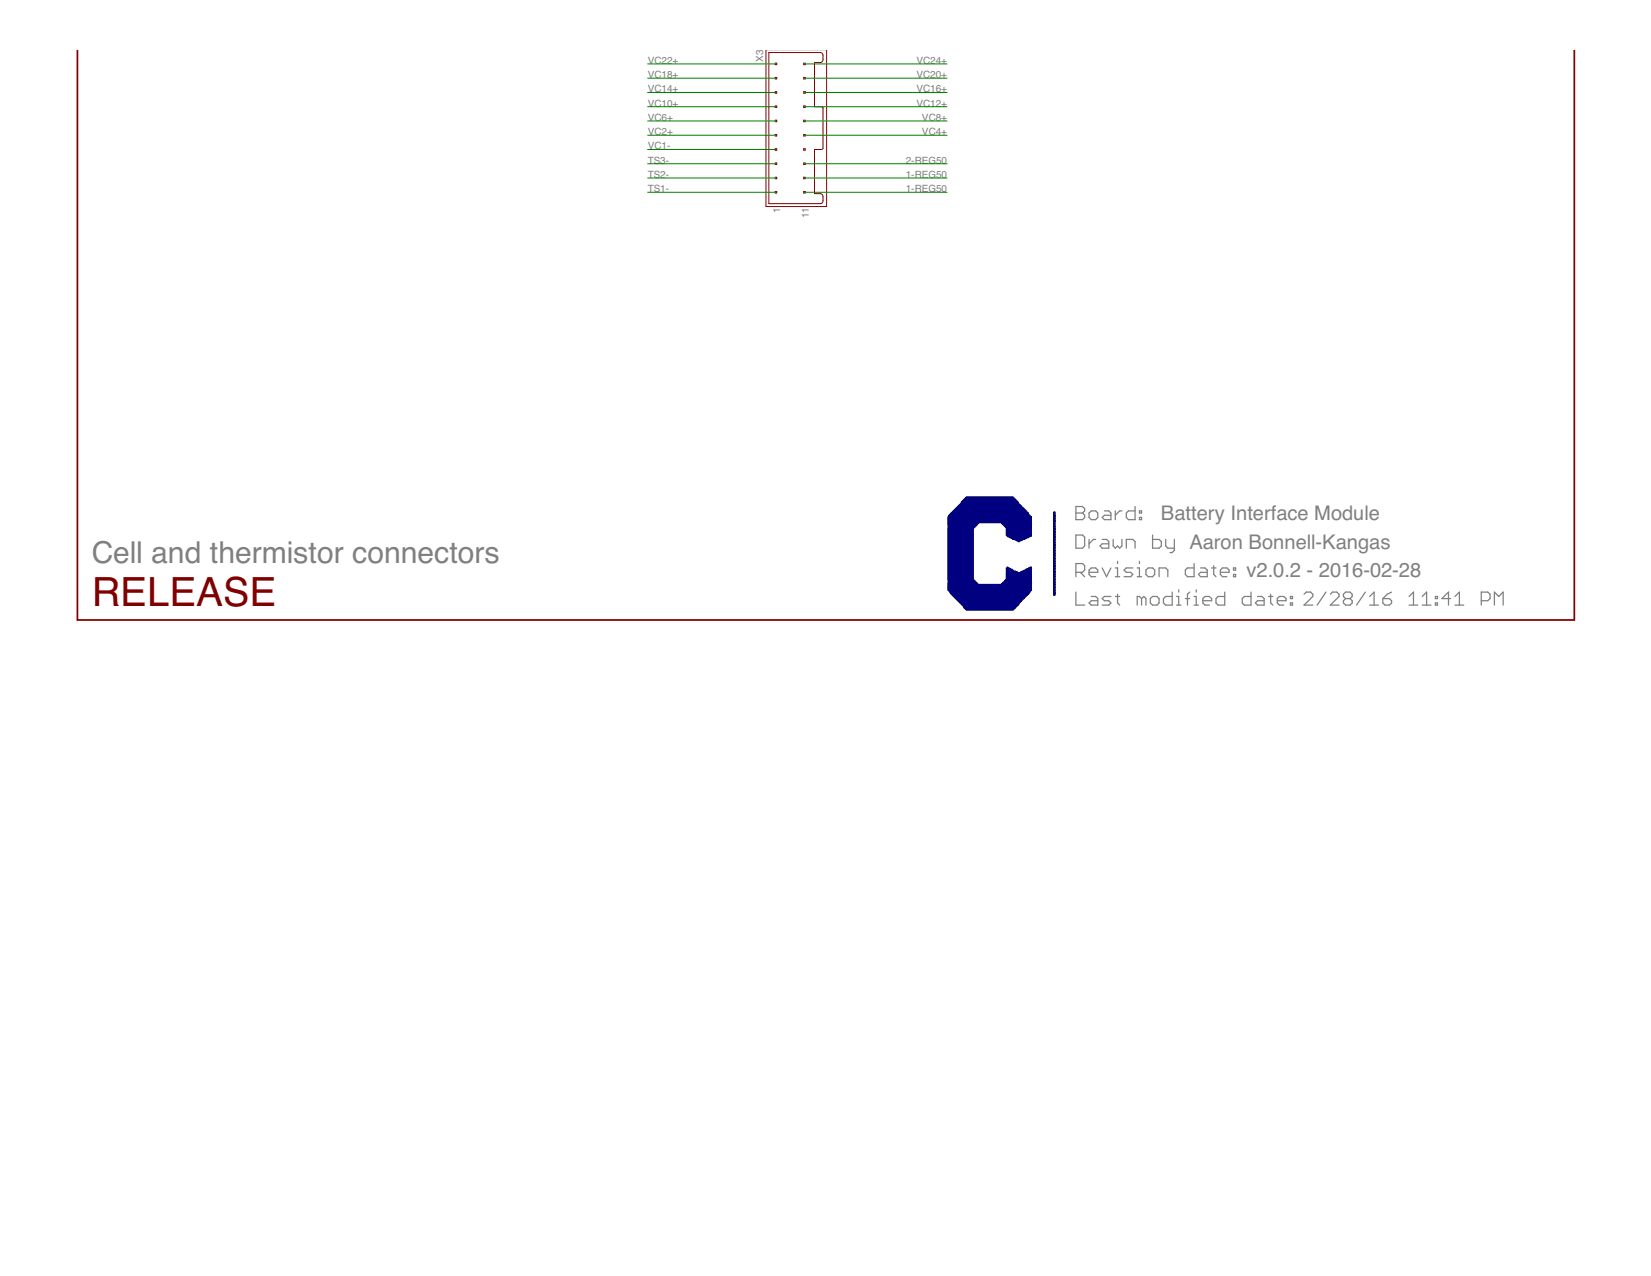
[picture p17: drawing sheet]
<svg xmlns="http://www.w3.org/2000/svg" width="279mm" height="216mm" viewBox="0 0 279 216" stroke-linecap="round" stroke-linejoin="round" font-family="sans-serif">
<defs><g id="words">
<text font-size="6.8" fill="#800000" x="15.5" y="102.5">RELEASE</text>
<text font-size="5.1" fill="#808080" x="15.5" y="95.3">Cell and thermistor connectors</text>
<g font-size="3.4" fill="#808080">
<text x="196.5" y="88">Battery Interface Module</text>
<text x="201.3" y="92.8">Aaron Bonnell-Kangas</text>
<text x="210.9" y="97.7">v2.0.2 - 2016-02-28</text>
</g>
<g font-size="1.7" fill="#808080">
<text x="109.6" y="10.8">VC22+</text>
<text x="129.2" y="10.5" transform="rotate(-90 129.2 10.5)">X3</text>
<text x="155.1" y="10.8">VC24+</text>
<text x="109.6" y="13.2">VC18+</text>
<text x="109.6" y="15.6">VC14+</text>
<text x="155.1" y="13.2">VC20+</text>
<text x="155.1" y="15.6">VC16+</text>
<text x="109.6" y="18.1">VC10+</text>
<text x="109.6" y="20.5">VC6+</text>
<text x="109.6" y="22.9">VC2+</text>
<text x="155.1" y="18.1">VC12+</text>
<text x="156" y="20.5">VC8+</text>
<text x="156" y="22.9">VC4+</text>
<text x="109.6" y="27.7">TS3-</text>
<text x="109.6" y="25.3">VC1-</text>
<text x="153.3" y="27.7">2-REG50</text>
<text x="109.6" y="30.1">TS2-</text>
<text x="109.6" y="32.5">TS1-</text>
<text x="153.3" y="32.5">1-REG50</text>
<text x="153.3" y="30.1">1-REG50</text>
<text x="132" y="36.1" transform="rotate(-90 132 36.1)">1</text>
<text x="136.9" y="36.9" transform="rotate(-90 136.9 36.9)">11</text>
</g>
</g></defs>
<g fill="#808080" stroke="#808080" stroke-width=".21">
<path d="M182.1 85.7v2.2z"/>
<path d="M182.1 85.7h1.1z"/>
<path d="M183.2 85.7l.4 .4z"/>
<path d="M183.6 86.1v.3z"/>
<path d="M183.6 86.4l-.4 .4z"/>
<path d="M183.2 86.8l.4 .4z"/>
<path d="M183.6 87.2v.3z"/>
<path d="M183.6 87.5l-.4 .4z"/>
<path d="M182.1 87.9h1.1z"/>
<path d="M182.1 86.8h1.1z"/>
<path d="M184.7 87.9h.7z"/>
<path d="M185.8 87.5l-.4 .4z"/>
<path d="M185.8 86.8v.7z"/>
<path d="M185.4 86.4l.4 .4z"/>
<path d="M184.7 86.4h.7z"/>
<path d="M184.3 86.8l.4-.4z"/>
<path d="M184.3 86.8v.7z"/>
<path d="M184.3 87.5l.4 .4z"/>
<path d="M186.9 86.4h.7z"/>
<path d="M187.6 86.4l.4 .4z"/>
<path d="M188 86.8v1.1z"/>
<path d="M186.9 87.9h1.1z"/>
<path d="M186.5 87.5l.4 .4z"/>
<path d="M186.5 87.5l.4-.3z"/>
<path d="M186.9 87.2h1.1z"/>
<path d="M188.7 86.4v1.5z"/>
<path d="M188.7 87.2l.8-.8z"/>
<path d="M189.5 86.4h.4z"/>
<path d="M192.1 85.7v2.2z"/>
<path d="M191 87.9h1.1z"/>
<path d="M190.6 87.5l.4 .4z"/>
<path d="M190.6 86.8v.7z"/>
<path d="M190.6 86.8l.4-.4z"/>
<path d="M191 86.4h1.1z"/>
<path d="M192.8 86.4h.4z"/>
<path d="M193.2 86.4v.4z"/>
<path d="M192.8 86.8h.4z"/>
<path d="M192.8 86.4v.4z"/>
<path d="M192.8 87.5h.4z"/>
<path d="M193.2 87.5v.4z"/>
<path d="M192.8 87.9h.4z"/>
<path d="M192.8 87.5v.4z"/>
<path d="M182.1 95.4v2.2z"/>
<path d="M182.1 95.4h1.1z"/>
<path d="M183.2 95.4l.4 .3z"/>
<path d="M183.6 95.7v.8z"/>
<path d="M183.6 96.5l-.4 .3z"/>
<path d="M182.1 96.8h1.1z"/>
<path d="M182.8 96.8l.8 .8z"/>
<path d="M184.7 97.6h.7z"/>
<path d="M184.3 97.2l.4 .4z"/>
<path d="M184.3 96.5v.7z"/>
<path d="M184.3 96.5l.4-.4z"/>
<path d="M184.7 96.1h.7z"/>
<path d="M185.4 96.1l.4 .4z"/>
<path d="M185.8 96.5v.3z"/>
<path d="M184.3 96.8h1.5z"/>
<path d="M186.5 96.1l.8 1.5z"/>
<path d="M188 96.1l-.7 1.5z"/>
<path d="M188.7 96.1h.4z"/>
<path d="M189.1 96.1v1.5z"/>
<path d="M188.7 97.6h.8z"/>
<path d="M189.1 95v.4z"/>
<path d="M190.2 97.6h1.1z"/>
<path d="M191.7 97.2l-.4 .4z"/>
<path d="M191.3 96.8l.4 .4z"/>
<path d="M190.6 96.8h.7z"/>
<path d="M190.2 96.5l.4 .3z"/>
<path d="M190.2 96.5l.4-.4z"/>
<path d="M190.6 96.1h1.1z"/>
<path d="M192.4 96.1h.4z"/>
<path d="M192.8 96.1v1.5z"/>
<path d="M192.4 97.6h.8z"/>
<path d="M192.8 95v.4z"/>
<path d="M194.3 97.6h.8z"/>
<path d="M195.4 97.2l-.3 .4z"/>
<path d="M195.4 96.5v.7z"/>
<path d="M195.1 96.1l.3 .4z"/>
<path d="M194.3 96.1h.8z"/>
<path d="M193.9 96.5l.4-.4z"/>
<path d="M193.9 96.5v.7z"/>
<path d="M193.9 97.2l.4 .4z"/>
<path d="M196.2 96.1v1.5z"/>
<path d="M196.2 96.1h1.1z"/>
<path d="M197.3 96.1l.3 .4z"/>
<path d="M197.6 96.5v1.1z"/>
<path d="M202.1 95.4v2.2z"/>
<path d="M201 97.6h1.1z"/>
<path d="M200.6 97.2l.4 .4z"/>
<path d="M200.6 96.5v.7z"/>
<path d="M200.6 96.5l.4-.4z"/>
<path d="M201 96.1h1.1z"/>
<path d="M203.2 96.1h.7z"/>
<path d="M203.9 96.1l.4 .4z"/>
<path d="M204.3 96.5v1.1z"/>
<path d="M203.2 97.6h1.1z"/>
<path d="M202.8 97.2l.4 .4z"/>
<path d="M202.8 97.2l.4-.4z"/>
<path d="M203.2 96.8h1.1z"/>
<path d="M205.4 95.7v1.5z"/>
<path d="M205.4 97.2l.4 .4z"/>
<path d="M205 96.1h.8z"/>
<path d="M206.9 97.6h.7z"/>
<path d="M206.5 97.2l.4 .4z"/>
<path d="M206.5 96.5v.7z"/>
<path d="M206.5 96.5l.4-.4z"/>
<path d="M206.9 96.1h.7z"/>
<path d="M207.6 96.1l.4 .4z"/>
<path d="M208 96.5v.3z"/>
<path d="M206.5 96.8h1.5z"/>
<path d="M208.7 96.1h.4z"/>
<path d="M209.1 96.1v.4z"/>
<path d="M208.7 96.5h.4z"/>
<path d="M208.7 96.1v.4z"/>
<path d="M208.7 97.2h.4z"/>
<path d="M209.1 97.2v.4z"/>
<path d="M208.7 97.6h.4z"/>
<path d="M208.7 97.2v.4z"/>
<path d="M182.1 100.2v2.2z"/>
<path d="M182.1 102.4h1.5z"/>
<path d="M184.7 100.9h.7z"/>
<path d="M185.4 100.9l.4 .4z"/>
<path d="M185.8 101.3v1.1z"/>
<path d="M184.7 102.4h1.1z"/>
<path d="M184.3 102l.4 .4z"/>
<path d="M184.7 101.6l-.4 .4z"/>
<path d="M184.7 101.6h1.1z"/>
<path d="M186.5 102.4h1.1z"/>
<path d="M188 102l-.4 .4z"/>
<path d="M187.6 101.6l.4 .4z"/>
<path d="M186.9 101.6h.7z"/>
<path d="M186.5 101.3l.4 .3z"/>
<path d="M186.5 101.3l.4-.4z"/>
<path d="M186.9 100.9h1.1z"/>
<path d="M189.1 100.5v1.5z"/>
<path d="M189.1 102l.4 .4z"/>
<path d="M188.7 100.9h.8z"/>
<path d="M192.4 100.9v1.5z"/>
<path d="M192.4 100.9h.4z"/>
<path d="M192.8 100.9l.4 .4z"/>
<path d="M193.2 101.3v1.1z"/>
<path d="M193.2 101.3l.4-.4z"/>
<path d="M193.6 100.9l.3 .4z"/>
<path d="M193.9 101.3v1.1z"/>
<path d="M195.1 102.4h.7z"/>
<path d="M195.8 102.4l.4-.4z"/>
<path d="M196.2 101.3v.7z"/>
<path d="M195.8 100.9l.4 .4z"/>
<path d="M195.1 100.9h.7z"/>
<path d="M194.7 101.3l.4-.4z"/>
<path d="M194.7 101.3v.7z"/>
<path d="M194.7 102l.4 .4z"/>
<path d="M198.4 100.2v2.2z"/>
<path d="M197.3 102.4h1.1z"/>
<path d="M196.9 102l.4 .4z"/>
<path d="M196.9 101.3v.7z"/>
<path d="M196.9 101.3l.4-.4z"/>
<path d="M197.3 100.9h1.1z"/>
<path d="M199.1 100.9h.4z"/>
<path d="M199.5 100.9v1.5z"/>
<path d="M199.1 102.4h.8z"/>
<path d="M199.5 99.8v.4z"/>
<path d="M201 100.5v1.9z"/>
<path d="M201 100.5l.3-.3z"/>
<path d="M200.6 101.3h.7z"/>
<path d="M202.1 100.9h.3z"/>
<path d="M202.4 100.9v1.5z"/>
<path d="M202.1 102.4h.7z"/>
<path d="M202.4 99.8v.4z"/>
<path d="M203.9 102.4h.8z"/>
<path d="M203.6 102l.3 .4z"/>
<path d="M203.6 101.3v.7z"/>
<path d="M203.6 101.3l.3-.4z"/>
<path d="M203.9 100.9h.8z"/>
<path d="M204.7 100.9l.3 .4z"/>
<path d="M205 101.3v.3z"/>
<path d="M203.6 101.6h1.4z"/>
<path d="M207.3 100.2v2.2z"/>
<path d="M206.1 102.4h1.2z"/>
<path d="M205.8 102l.3 .4z"/>
<path d="M205.8 101.3v.7z"/>
<path d="M205.8 101.3l.3-.4z"/>
<path d="M206.1 100.9h1.2z"/>
<path d="M211.7 100.2v2.2z"/>
<path d="M210.6 102.4h1.1z"/>
<path d="M210.2 102l.4 .4z"/>
<path d="M210.2 101.3v.7z"/>
<path d="M210.2 101.3l.4-.4z"/>
<path d="M210.6 100.9h1.1z"/>
<path d="M212.8 100.9h.8z"/>
<path d="M213.6 100.9l.3 .4z"/>
<path d="M213.9 101.3v1.1z"/>
<path d="M212.8 102.4h1.1z"/>
<path d="M212.4 102l.4 .4z"/>
<path d="M212.8 101.6l-.4 .4z"/>
<path d="M212.8 101.6h1.1z"/>
<path d="M215 100.5v1.5z"/>
<path d="M215 102l.4 .4z"/>
<path d="M214.7 100.9h.7z"/>
<path d="M216.5 102.4h.8z"/>
<path d="M216.2 102l.3 .4z"/>
<path d="M216.2 101.3v.7z"/>
<path d="M216.2 101.3l.3-.4z"/>
<path d="M216.5 100.9h.8z"/>
<path d="M217.3 100.9l.3 .4z"/>
<path d="M217.6 101.3v.3z"/>
<path d="M216.2 101.6h1.4z"/>
<path d="M218.4 100.9h.3z"/>
<path d="M218.7 100.9v.4z"/>
<path d="M218.4 101.3h.3z"/>
<path d="M218.4 100.9v.4z"/>
<path d="M218.4 102h.3z"/>
<path d="M218.7 102v.4z"/>
<path d="M218.4 102.4h.3z"/>
<path d="M218.4 102v.4z"/>
<path d="M220.7 102.4h1.5z"/>
<path d="M220.7 102.4l1.5-1.5z"/>
<path d="M222.2 100.5v.4z"/>
<path d="M221.8 100.2l.4 .3z"/>
<path d="M221.1 100.2h.7z"/>
<path d="M220.7 100.5l.4-.3z"/>
<path d="M224.4 100.2l-1.5 2.2z"/>
<path d="M225.1 102.4h1.5z"/>
<path d="M225.1 102.4l1.5-1.5z"/>
<path d="M226.6 100.5v.4z"/>
<path d="M226.2 100.2l.4 .3z"/>
<path d="M225.5 100.2h.7z"/>
<path d="M225.5 100.2l-.4 .3z"/>
<path d="M227.4 100.5l.3-.3z"/>
<path d="M227.7 100.2h.8z"/>
<path d="M228.5 100.2l.3 .3z"/>
<path d="M228.8 100.5v.4z"/>
<path d="M228.5 101.3l.3-.4z"/>
<path d="M228.5 101.3l.3 .3z"/>
<path d="M228.8 101.6v.4z"/>
<path d="M228.5 102.4l.3-.4z"/>
<path d="M227.7 102.4h.8z"/>
<path d="M227.4 102l.3 .4z"/>
<path d="M227.4 101.6v.4z"/>
<path d="M227.4 101.6l.3-.3z"/>
<path d="M227.4 100.9l.3 .4z"/>
<path d="M227.4 100.5v.4z"/>
<path d="M227.7 101.3h.8z"/>
<path d="M231.1 100.2l-1.5 2.2z"/>
<path d="M232.5 100.2l-.7 .7z"/>
<path d="M232.5 100.2v2.2z"/>
<path d="M231.8 102.4h1.5z"/>
<path d="M234.8 100.5l.7-.3z"/>
<path d="M234.8 100.5l-.8 .8z"/>
<path d="M234 101.3v.7z"/>
<path d="M234 102l.4 .4z"/>
<path d="M234.4 102.4h.7z"/>
<path d="M235.1 102.4l.4-.4z"/>
<path d="M235.5 101.6v.4z"/>
<path d="M235.1 101.3l.4 .3z"/>
<path d="M234 101.3h1.1z"/>
<path d="M239.2 100.2l-.7 .7z"/>
<path d="M239.2 100.2v2.2z"/>
<path d="M238.5 102.4h1.4z"/>
<path d="M241.4 100.2l-.7 .7z"/>
<path d="M241.4 100.2v2.2z"/>
<path d="M240.7 102.4h1.5z"/>
<path d="M242.9 100.9h.4z"/>
<path d="M243.3 100.9v.4z"/>
<path d="M242.9 101.3h.4z"/>
<path d="M242.9 100.9v.4z"/>
<path d="M242.9 102h.4z"/>
<path d="M243.3 102v.4z"/>
<path d="M242.9 102.4h.4z"/>
<path d="M242.9 102v.4z"/>
<path d="M245.1 100.2v2.2z"/>
<path d="M244 101.3l1.1-1.1z"/>
<path d="M244 101.3h1.5z"/>
<path d="M246.2 100.9l.8-.7z"/>
<path d="M247 100.2v2.2z"/>
<path d="M246.2 102.4h1.5z"/>
<path d="M250.7 100.2v2.2z"/>
<path d="M250.7 100.2h1.1z"/>
<path d="M251.8 100.2l.4 .3z"/>
<path d="M252.2 100.5v.8z"/>
<path d="M251.8 101.6l.4-.3z"/>
<path d="M250.7 101.6h1.1z"/>
<path d="M252.9 100.2v2.2z"/>
<path d="M252.9 100.2l.7 .7z"/>
<path d="M253.6 100.9l.8-.7z"/>
<path d="M254.4 100.2v2.2z"/>
<path d="M182.1 90.5v2.3z"/>
<path d="M182.1 92.8h1.1z"/>
<path d="M183.6 92.4l-.4 .4z"/>
<path d="M183.6 90.9v1.5z"/>
<path d="M183.2 90.5l.4 .4z"/>
<path d="M182.1 90.5h1.1z"/>
<path d="M184.3 91.3v1.5z"/>
<path d="M184.3 92l.7-.7z"/>
<path d="M185 91.3h.4z"/>
<path d="M186.5 91.3h.8z"/>
<path d="M187.3 91.3l.3 .3z"/>
<path d="M187.6 91.6v1.2z"/>
<path d="M186.5 92.8h1.1z"/>
<path d="M186.2 92.4l.3 .4z"/>
<path d="M186.2 92.4l.3-.4z"/>
<path d="M186.5 92h1.1z"/>
<path d="M188.4 91.3v1.1z"/>
<path d="M188.4 92.4l.3 .4z"/>
<path d="M189.1 92.4l-.4 .4z"/>
<path d="M189.1 92.4l.4 .4z"/>
<path d="M189.5 92.8l.4-.4z"/>
<path d="M189.9 91.3v1.1z"/>
<path d="M190.6 91.3v1.5z"/>
<path d="M190.6 91.3h1.1z"/>
<path d="M191.7 91.3l.4 .3z"/>
<path d="M192.1 91.6v1.2z"/>
<path d="M195.1 90.5v2.3z"/>
<path d="M195.1 92.8h1.1z"/>
<path d="M196.2 92.8l.3-.4z"/>
<path d="M196.5 91.6v.8z"/>
<path d="M196.2 91.3l.3 .3z"/>
<path d="M195.1 91.3h1.1z"/>
<path d="M197.3 91.3v1.1z"/>
<path d="M197.3 92.4l.3 .4z"/>
<path d="M197.6 92.8h1.1z"/>
<path d="M198.7 91.3v1.8z"/>
<path d="M198.7 93.1l-.3 .4z"/>
<path d="M198 93.5h.4z"/>
</g>
<g fill="#800000" stroke="#800000" stroke-width=".3">
<path d="M13.1 8.5v96.4z"/>
<path d="M13.1 104.9h253.3z"/>
<path d="M266.4 8.5v96.4z"/>
</g>
<g fill="#800000" stroke="#800000" stroke-width=".17">
<path d="M136.3 10.7v.2z"/>
<path d="M136 10.9h.3z"/>
<path d="M136 10.7v.2z"/>
<path d="M136 10.7h.3z"/>
<path d="M136.3 13.1v.3z"/>
<path d="M136 13.4h.3z"/>
<path d="M136 13.1v.3z"/>
<path d="M136 13.1h.3z"/>
<path d="M136.3 15.5v.3z"/>
<path d="M136 15.8h.3z"/>
<path d="M136 15.5v.3z"/>
<path d="M136 15.5h.3z"/>
<path d="M136.3 17.9v.3z"/>
<path d="M136 18.2h.3z"/>
<path d="M136 17.9v.3z"/>
<path d="M136 17.9h.3z"/>
<path d="M136.3 20.3v.3z"/>
<path d="M136 20.6h.3z"/>
<path d="M136 20.3v.3z"/>
<path d="M136 20.3h.3z"/>
<path d="M131.4 10.7v.2z"/>
<path d="M131.2 10.9h.2z"/>
<path d="M131.2 10.7v.2z"/>
<path d="M131.2 10.7h.2z"/>
<path d="M131.4 13.1v.3z"/>
<path d="M131.2 13.4h.2z"/>
<path d="M131.2 13.1v.3z"/>
<path d="M131.2 13.1h.2z"/>
<path d="M131.4 15.5v.3z"/>
<path d="M131.2 15.8h.2z"/>
<path d="M131.2 15.5v.3z"/>
<path d="M131.2 15.5h.2z"/>
<path d="M131.4 17.9v.3z"/>
<path d="M131.2 18.2h.2z"/>
<path d="M131.2 17.9v.3z"/>
<path d="M131.2 17.9h.2z"/>
<path d="M131.4 20.3v.3z"/>
<path d="M131.2 20.6h.2z"/>
<path d="M131.2 20.3v.3z"/>
<path d="M131.2 20.3h.2z"/>
<path d="M131.4 22.8v.2z"/>
<path d="M131.2 23h.2z"/>
<path d="M131.2 22.8v.2z"/>
<path d="M131.2 22.8h.2z"/>
<path d="M136.3 22.8v.2z"/>
<path d="M136 23h.3z"/>
<path d="M136 22.8v.2z"/>
<path d="M136 22.8h.3z"/>
<path d="M136.3 25.2v.2z"/>
<path d="M136 25.4h.3z"/>
<path d="M136 25.2v.2z"/>
<path d="M136 25.2h.3z"/>
<path d="M131.4 25.2v.2z"/>
<path d="M131.2 25.4h.2z"/>
<path d="M131.2 25.2v.2z"/>
<path d="M131.2 25.2h.2z"/>
<path d="M131.4 27.6v.2z"/>
<path d="M131.2 27.8h.2z"/>
<path d="M131.2 27.6v.2z"/>
<path d="M131.2 27.6h.2z"/>
<path d="M131.4 30v.2z"/>
<path d="M131.2 30.2h.2z"/>
<path d="M131.2 30v.2z"/>
<path d="M131.2 30h.2z"/>
<path d="M131.4 32.4v.3z"/>
<path d="M131.2 32.7h.2z"/>
<path d="M131.2 32.4v.3z"/>
<path d="M131.2 32.4h.2z"/>
<path d="M136.3 30v.2z"/>
<path d="M136 30.2h.3z"/>
<path d="M136 30v.2z"/>
<path d="M136 30h.3z"/>
<path d="M136.3 27.6v.2z"/>
<path d="M136 27.8h.3z"/>
<path d="M136 27.6v.2z"/>
<path d="M136 27.6h.3z"/>
<path d="M136.3 32.4v.3z"/>
<path d="M136 32.7h.3z"/>
<path d="M136 32.4v.3z"/>
<path d="M136 32.4h.3z"/>
<path d="M129.6 8.5v26.4z"/>
<path d="M129.6 34.9h10.3z"/>
<path d="M139.9 8.5v26.4z"/>
<path d="M130.1 34.5h8.7z"/>
<path d="M139.3 33.3v.7z"/>
<path d="M137.8 32.8h1z"/>
<path d="M137.8 25.3v7.5z"/>
<path d="M137.8 25.3h1.2z"/>
<path d="M139.3 18.3v6.8z"/>
<path d="M137.8 18.1h1.2z"/>
<path d="M137.8 10.6v7.5z"/>
<path d="M137.8 10.6h1z"/>
<path d="M139.3 9.4v.7z"/>
<path d="M130.1 8.9h8.7z"/>
<path d="M130.1 8.9v25.6z"/>
</g>
<path d="M138.8 8.9l.4 .2 .1 .3M139 18.1l.3 .2M139.3 10.1l-.1 .3-.4 .2M138.8 32.8l.4 .2 .1 .3M139.3 34l-.1 .3-.4 .2M139.3 25.1l-.3 .2" fill="none" stroke="#800000" stroke-width=".17"/>
<g fill="#008000" stroke="#008000" stroke-width=".17">
<path d="M136.1 10.8h24.2z"/>
<path d="M109.6 10.8h21.7z"/>
<path d="M109.6 13.2h21.7z"/>
<path d="M109.6 15.6h21.7z"/>
<path d="M109.6 18.1h21.7z"/>
<path d="M109.6 20.5h21.7z"/>
<path d="M109.6 27.7h21.7z"/>
<path d="M109.6 30.1h21.7z"/>
<path d="M109.6 32.5h21.7z"/>
<path d="M136.1 13.2h24.2z"/>
<path d="M136.1 15.6h24.2z"/>
<path d="M136.1 18.1h24.2z"/>
<path d="M136.1 27.7h24.2z"/>
<path d="M136.1 20.5h24.2z"/>
<path d="M109.6 22.9h21.7z"/>
<path d="M109.6 25.3h21.7z"/>
<path d="M136.1 32.5h24.2z"/>
<path d="M136.1 30.1h24.2z"/>
<path d="M136.1 22.9h24.2z"/>
</g>
<g fill="#000080" stroke="#000080" stroke-width=".17">
<path d="M163.5 103.1h8v.2h-8z"/>
<path d="M163.4 103h8.2v.1h-8.2z"/>
<path d="M163.2 102.9h8.6v.1h-8.6z"/>
<path d="M163.1 102.7h8.8v.2h-8.8z"/>
<path d="M163.1 102.6h8.9v.1h-8.9z"/>
<path d="M163 102.5h9.1v.1h-9.1z"/>
<path d="M162.8 102.3h9.5v.2h-9.5z"/>
<path d="M162.7 102.2h9.7v.1h-9.7z"/>
<path d="M162.6 102.1h9.8v.1h-9.8z"/>
<path d="M162.4 101.9h10.2v.2h-10.2z"/>
<path d="M162.3 101.8h10.4v.1h-10.4z"/>
<path d="M162.2 101.7h10.6v.1h-10.6z"/>
<path d="M162 101.5h11v.2h-11z"/>
<path d="M161.9 101.4h11.2v.1h-11.2z"/>
<path d="M161.8 101.3h11.4v.1h-11.4z"/>
<path d="M161.6 101.1h11.8v.2h-11.8z"/>
<path d="M161.5 101h12v.1h-12z"/>
<path d="M161.4 100.9h12.2v.1h-12.2z"/>
<path d="M161.2 100.7h12.6v.2h-12.6z"/>
<path d="M161.1 100.6h12.8v.1h-12.8z"/>
<path d="M178.3 100.6h.3v.1h-.3z"/>
<path d="M161 100.5h13v.1h-13z"/>
<path d="M178.3 100.5h.3v.1h-.3z"/>
<path d="M160.8 100.3h13.4v.2h-13.4z"/>
<path d="M178.3 100.3h.3v.2h-.3z"/>
<path d="M160.8 100.2h13.5v.1h-13.5z"/>
<path d="M178.3 100.2h.3v.1h-.3z"/>
<path d="M160.7 100.1h13.6v.1h-13.6z"/>
<path d="M178.3 100.1h.3v.1h-.3z"/>
<path d="M160.6 99.9h13.8v.2h-13.8z"/>
<path d="M178.3 99.9h.3v.2h-.3z"/>
<path d="M160.4 99.8h14.2v.1h-14.2z"/>
<path d="M178.3 99.8h.3v.1h-.3z"/>
<path d="M160.4 99.7h14.2v.1h-14.2z"/>
<path d="M178.3 99.7h.3v.1h-.3z"/>
<path d="M160.4 99.5h14.2v.2h-14.2z"/>
<path d="M178.3 99.5h.3v.2h-.3z"/>
<path d="M160.4 99.4h14.2v.1h-14.2z"/>
<path d="M178.3 99.4h.3v.1h-.3z"/>
<path d="M160.4 99.3h14.2v.1h-14.2z"/>
<path d="M178.3 99.3h.3v.1h-.3z"/>
<path d="M160.4 99.1h14.2v.2h-14.2z"/>
<path d="M178.3 99.1h.3v.2h-.3z"/>
<path d="M160.4 99h14.2v.1h-14.2z"/>
<path d="M178.3 99h.3v.1h-.3z"/>
<path d="M160.4 98.9h14.2v.1h-14.2z"/>
<path d="M178.3 98.9h.3v.1h-.3z"/>
<path d="M160.4 98.7h5.1v.2h-5.1z"/>
<path d="M169.5 98.7h5.1v.2h-5.1z"/>
<path d="M178.3 98.7h.3v.2h-.3z"/>
<path d="M160.4 98.6h5v.1h-5z"/>
<path d="M169.6 98.6h5v.1h-5z"/>
<path d="M178.3 98.6h.3v.1h-.3z"/>
<path d="M160.4 98.5h4.8v.1h-4.8z"/>
<path d="M169.8 98.5h4.8v.1h-4.8z"/>
<path d="M178.3 98.5h.3v.1h-.3z"/>
<path d="M160.4 98.3h4.7v.2h-4.7z"/>
<path d="M169.9 98.3h4.7v.2h-4.7z"/>
<path d="M178.3 98.3h.3v.2h-.3z"/>
<path d="M160.4 98.2h4.6v.1h-4.6z"/>
<path d="M170 98.2h4.6v.1h-4.6z"/>
<path d="M178.3 98.2h.3v.1h-.3z"/>
<path d="M160.4 98.1h4.4v.1h-4.4z"/>
<path d="M170.2 98.1h4.4v.1h-4.4z"/>
<path d="M178.3 98.1h.3v.1h-.3z"/>
<path d="M160.4 97.9h4.3v.2h-4.3z"/>
<path d="M170.3 97.9h4.3v.2h-4.3z"/>
<path d="M178.3 97.9h.3v.2h-.3z"/>
<path d="M160.4 97.8h4.3v.1h-4.3z"/>
<path d="M170.3 97.8h4.3v.1h-4.3z"/>
<path d="M178.3 97.8h.3v.1h-.3z"/>
<path d="M160.4 97.7h4.3v.1h-4.3z"/>
<path d="M170.3 97.7h4.3v.1h-4.3z"/>
<path d="M178.3 97.7h.3v.1h-.3z"/>
<path d="M160.4 97.5h4.3v.2h-4.3z"/>
<path d="M170.3 97.5h4.3v.2h-4.3z"/>
<path d="M178.3 97.5h.3v.2h-.3z"/>
<path d="M160.4 97.4h4.3v.1h-4.3z"/>
<path d="M170.3 97.4h4.3v.1h-4.3z"/>
<path d="M178.3 97.4h.3v.1h-.3z"/>
<path d="M160.4 97.3h4.3v.1h-4.3z"/>
<path d="M170.3 97.3h4.3v.1h-4.3z"/>
<path d="M178.3 97.3h.3v.1h-.3z"/>
<path d="M160.4 97.1h4.3v.2h-4.3z"/>
<path d="M170.3 97.1h4.3v.2h-4.3z"/>
<path d="M178.3 97.1h.3v.2h-.3z"/>
<path d="M160.4 97h4.3v.1h-4.3z"/>
<path d="M170.3 97h4.3v.1h-4.3z"/>
<path d="M178.3 97h.3v.1h-.3z"/>
<path d="M160.4 96.9h4.3v.1h-4.3z"/>
<path d="M170.3 96.9h4.3v.1h-4.3z"/>
<path d="M178.3 96.9h.3v.1h-.3z"/>
<path d="M160.4 96.7h4.3v.2h-4.3z"/>
<path d="M170.3 96.7h1.9v.2h-1.9z"/>
<path d="M172.7 96.7h1.9v.2h-1.9z"/>
<path d="M178.3 96.7h.3v.2h-.3z"/>
<path d="M160.4 96.6h4.3v.1h-4.3z"/>
<path d="M170.3 96.6h1.6v.1h-1.6z"/>
<path d="M173 96.6h1.6v.1h-1.6z"/>
<path d="M178.3 96.6h.3v.1h-.3z"/>
<path d="M160.4 96.5h4.3v.1h-4.3z"/>
<path d="M170.3 96.5h1.2v.1h-1.2z"/>
<path d="M173.2 96.5h1.4v.1h-1.4z"/>
<path d="M178.3 96.5h.3v.1h-.3z"/>
<path d="M160.4 96.3h4.3v.2h-4.3z"/>
<path d="M170.3 96.3h1.1v.2h-1.1z"/>
<path d="M173.5 96.3h1.1v.2h-1.1z"/>
<path d="M178.3 96.3h.3v.2h-.3z"/>
<path d="M160.4 96.2h4.3v.1h-4.3z"/>
<path d="M170.3 96.2h.8v.1h-.8z"/>
<path d="M173.8 96.2h.8v.1h-.8z"/>
<path d="M178.3 96.2h.3v.1h-.3z"/>
<path d="M160.4 96.1h4.3v.1h-4.3z"/>
<path d="M170.3 96.1h.5v.1h-.5z"/>
<path d="M174 96.1h.6v.1h-.6z"/>
<path d="M178.3 96.1h.3v.1h-.3z"/>
<path d="M160.4 95.9h4.3v.2h-4.3z"/>
<path d="M170.4 95.9h.2v.2h-.2z"/>
<path d="M174.3 95.9h.3v.2h-.3z"/>
<path d="M178.3 95.9h.3v.2h-.3z"/>
<path d="M160.4 95.8h4.3v.1h-4.3z"/>
<path d="M178.3 95.8h.3v.1h-.3z"/>
<path d="M160.4 95.7h4.3v.1h-4.3z"/>
<path d="M178.3 95.7h.3v.1h-.3z"/>
<path d="M160.4 95.5h4.3v.2h-4.3z"/>
<path d="M178.3 95.5h.3v.2h-.3z"/>
<path d="M160.4 95.4h4.3v.1h-4.3z"/>
<path d="M178.3 95.4h.3v.1h-.3z"/>
<path d="M160.4 95.3h4.3v.1h-4.3z"/>
<path d="M178.3 95.3h.3v.1h-.3z"/>
<path d="M160.4 95.1h4.3v.2h-4.3z"/>
<path d="M178.3 95.1h.3v.2h-.3z"/>
<path d="M160.4 95h4.3v.1h-4.3z"/>
<path d="M178.3 95h.3v.1h-.3z"/>
<path d="M160.4 94.9h4.3v.1h-4.3z"/>
<path d="M178.3 94.9h.3v.1h-.3z"/>
<path d="M160.4 94.7h4.3v.2h-4.3z"/>
<path d="M178.3 94.7h.3v.2h-.3z"/>
<path d="M160.4 94.6h4.3v.1h-4.3z"/>
<path d="M178.3 94.6h.3v.1h-.3z"/>
<path d="M160.4 94.5h4.3v.1h-4.3z"/>
<path d="M178.3 94.5h.3v.1h-.3z"/>
<path d="M160.4 94.3h4.3v.2h-4.3z"/>
<path d="M178.3 94.3h.3v.2h-.3z"/>
<path d="M160.4 94.2h4.3v.1h-4.3z"/>
<path d="M178.3 94.2h.3v.1h-.3z"/>
<path d="M160.4 94.1h4.3v.1h-4.3z"/>
<path d="M178.3 94.1h.3v.1h-.3z"/>
<path d="M160.4 93.9h4.3v.2h-4.3z"/>
<path d="M178.3 93.9h.3v.2h-.3z"/>
<path d="M160.4 93.8h4.3v.1h-4.3z"/>
<path d="M178.3 93.8h.3v.1h-.3z"/>
<path d="M160.4 93.7h4.3v.1h-4.3z"/>
<path d="M178.3 93.7h.3v.1h-.3z"/>
<path d="M160.4 93.5h4.3v.2h-4.3z"/>
<path d="M178.3 93.5h.3v.2h-.3z"/>
<path d="M160.4 93.4h4.3v.1h-4.3z"/>
<path d="M178.3 93.4h.3v.1h-.3z"/>
<path d="M160.4 93.3h4.3v.1h-4.3z"/>
<path d="M178.3 93.3h.3v.1h-.3z"/>
<path d="M160.4 93.1h4.3v.2h-4.3z"/>
<path d="M178.3 93.1h.3v.2h-.3z"/>
<path d="M160.4 93h4.3v.1h-4.3z"/>
<path d="M178.3 93h.3v.1h-.3z"/>
<path d="M160.4 92.9h4.3v.1h-4.3z"/>
<path d="M178.3 92.9h.3v.1h-.3z"/>
<path d="M160.4 92.7h4.3v.2h-4.3z"/>
<path d="M178.3 92.7h.3v.2h-.3z"/>
<path d="M160.4 92.6h4.3v.1h-4.3z"/>
<path d="M178.3 92.6h.3v.1h-.3z"/>
<path d="M160.4 92.5h4.3v.1h-4.3z"/>
<path d="M178.3 92.5h.3v.1h-.3z"/>
<path d="M160.4 92.3h4.3v.2h-4.3z"/>
<path d="M178.3 92.3h.3v.2h-.3z"/>
<path d="M160.4 92.2h4.3v.1h-4.3z"/>
<path d="M178.3 92.2h.3v.1h-.3z"/>
<path d="M160.4 92.1h4.3v.1h-4.3z"/>
<path d="M178.3 92.1h.3v.1h-.3z"/>
<path d="M160.4 91.9h4.3v.2h-4.3z"/>
<path d="M178.3 91.9h.3v.2h-.3z"/>
<path d="M160.4 91.8h4.3v.1h-4.3z"/>
<path d="M178.3 91.8h.3v.1h-.3z"/>
<path d="M160.4 91.7h4.3v.1h-4.3z"/>
<path d="M178.3 91.7h.3v.1h-.3z"/>
<path d="M160.4 91.5h4.3v.2h-4.3z"/>
<path d="M172.3 91.5h.3v.2h-.3z"/>
<path d="M178.3 91.5h.3v.2h-.3z"/>
<path d="M160.4 91.4h4.3v.1h-4.3z"/>
<path d="M172 91.4h.8v.1h-.8z"/>
<path d="M178.3 91.4h.3v.1h-.3z"/>
<path d="M160.4 91.3h4.3v.1h-4.3z"/>
<path d="M171.8 91.3h1.3v.1h-1.3z"/>
<path d="M178.3 91.3h.3v.1h-.3z"/>
<path d="M160.4 91.1h4.3v.2h-4.3z"/>
<path d="M171.4 91.1h2.1v.2h-2.1z"/>
<path d="M178.3 91.1h.3v.2h-.3z"/>
<path d="M160.4 91h4.3v.1h-4.3z"/>
<path d="M171.1 91h2.7v.1h-2.7z"/>
<path d="M178.3 91h.3v.1h-.3z"/>
<path d="M160.4 90.9h4.3v.1h-4.3z"/>
<path d="M170.8 90.9h3.2v.1h-3.2z"/>
<path d="M178.3 90.9h.3v.1h-.3z"/>
<path d="M160.4 90.7h4.3v.2h-4.3z"/>
<path d="M170.6 90.7h3.7v.2h-3.7z"/>
<path d="M178.3 90.7h.3v.2h-.3z"/>
<path d="M160.4 90.6h4.3v.1h-4.3z"/>
<path d="M170.4 90.6h4.2v.1h-4.2z"/>
<path d="M178.3 90.6h.3v.1h-.3z"/>
<path d="M160.4 90.5h4.3v.1h-4.3z"/>
<path d="M170.3 90.5h4.3v.1h-4.3z"/>
<path d="M178.3 90.5h.3v.1h-.3z"/>
<path d="M160.4 90.3h4.3v.2h-4.3z"/>
<path d="M170.3 90.3h4.3v.2h-4.3z"/>
<path d="M178.3 90.3h.3v.2h-.3z"/>
<path d="M160.4 90.2h4.3v.1h-4.3z"/>
<path d="M170.3 90.2h4.3v.1h-4.3z"/>
<path d="M178.3 90.2h.3v.1h-.3z"/>
<path d="M160.4 90.1h4.3v.1h-4.3z"/>
<path d="M170.3 90.1h4.3v.1h-4.3z"/>
<path d="M178.3 90.1h.3v.1h-.3z"/>
<path d="M160.4 89.9h4.3v.2h-4.3z"/>
<path d="M170.3 89.9h4.3v.2h-4.3z"/>
<path d="M178.3 89.9h.3v.2h-.3z"/>
<path d="M160.4 89.8h4.3v.1h-4.3z"/>
<path d="M170.3 89.8h4.3v.1h-4.3z"/>
<path d="M178.3 89.8h.3v.1h-.3z"/>
<path d="M160.4 89.7h4.3v.1h-4.3z"/>
<path d="M170.3 89.7h4.3v.1h-4.3z"/>
<path d="M178.3 89.7h.3v.1h-.3z"/>
<path d="M160.4 89.5h4.3v.2h-4.3z"/>
<path d="M170.3 89.5h4.3v.2h-4.3z"/>
<path d="M178.3 89.5h.3v.2h-.3z"/>
<path d="M160.4 89.4h4.3v.1h-4.3z"/>
<path d="M170.3 89.4h4.3v.1h-4.3z"/>
<path d="M178.3 89.4h.3v.1h-.3z"/>
<path d="M160.4 89.3h4.4v.1h-4.4z"/>
<path d="M170.3 89.3h4.3v.1h-4.3z"/>
<path d="M178.3 89.3h.3v.1h-.3z"/>
<path d="M160.4 89.1h4.6v.2h-4.6z"/>
<path d="M170.2 89.1h4.4v.2h-4.4z"/>
<path d="M178.3 89.1h.3v.2h-.3z"/>
<path d="M160.4 89h4.7v.1h-4.7z"/>
<path d="M170 89h4.6v.1h-4.6z"/>
<path d="M178.3 89h.3v.1h-.3z"/>
<path d="M160.4 88.9h4.8v.1h-4.8z"/>
<path d="M169.9 88.9h4.7v.1h-4.7z"/>
<path d="M178.3 88.9h.3v.1h-.3z"/>
<path d="M160.4 88.7h5v.2h-5z"/>
<path d="M169.8 88.7h4.8v.2h-4.8z"/>
<path d="M178.3 88.7h.3v.2h-.3z"/>
<path d="M160.4 88.6h5v.1h-5z"/>
<path d="M169.6 88.6h5v.1h-5z"/>
<path d="M178.3 88.6h.3v.1h-.3z"/>
<path d="M160.4 88.5h5.2v.1h-5.2z"/>
<path d="M169.5 88.5h5.1v.1h-5.1z"/>
<path d="M178.3 88.5h.3v.1h-.3z"/>
<path d="M160.4 88.3h14.2v.2h-14.2z"/>
<path d="M178.3 88.3h.3v.2h-.3z"/>
<path d="M160.4 88.2h14.2v.1h-14.2z"/>
<path d="M178.3 88.2h.3v.1h-.3z"/>
<path d="M160.4 88.1h14.2v.1h-14.2z"/>
<path d="M178.3 88.1h.3v.1h-.3z"/>
<path d="M160.4 87.9h14.2v.2h-14.2z"/>
<path d="M178.3 87.9h.3v.2h-.3z"/>
<path d="M160.4 87.8h14.2v.1h-14.2z"/>
<path d="M178.3 87.8h.3v.1h-.3z"/>
<path d="M160.4 87.7h14.2v.1h-14.2z"/>
<path d="M178.3 87.7h.3v.1h-.3z"/>
<path d="M160.4 87.5h14.2v.2h-14.2z"/>
<path d="M178.3 87.5h.3v.2h-.3z"/>
<path d="M160.4 87.4h14.2v.1h-14.2z"/>
<path d="M178.3 87.4h.3v.1h-.3z"/>
<path d="M160.6 87.3h13.8v.1h-13.8z"/>
<path d="M178.3 87.3h.3v.1h-.3z"/>
<path d="M160.6 87.1h13.7v.2h-13.7z"/>
<path d="M178.3 87.1h.3v.2h-.3z"/>
<path d="M160.7 87h13.5v.1h-13.5z"/>
<path d="M178.3 87h.3v.1h-.3z"/>
<path d="M160.8 86.9h13.2v.1h-13.2z"/>
<path d="M178.3 86.9h.3v.1h-.3z"/>
<path d="M161 86.7h13v.2h-13z"/>
<path d="M178.3 86.7h.3v.2h-.3z"/>
<path d="M161.1 86.6h12.8v.1h-12.8z"/>
<path d="M178.3 86.6h.3v.1h-.3z"/>
<path d="M161.2 86.5h12.6v.1h-12.6z"/>
<path d="M161.4 86.3h12.2v.2h-12.2z"/>
<path d="M161.5 86.2h12v.1h-12z"/>
<path d="M161.6 86.1h11.8v.1h-11.8z"/>
<path d="M161.8 85.9h11.4v.2h-11.4z"/>
<path d="M161.9 85.8h11.2v.1h-11.2z"/>
<path d="M162 85.7h11v.1h-11z"/>
<path d="M162.2 85.5h10.6v.2h-10.6z"/>
<path d="M162.3 85.4h10.4v.1h-10.4z"/>
<path d="M162.4 85.3h10.2v.1h-10.2z"/>
<path d="M162.6 85.1h9.8v.2h-9.8z"/>
<path d="M162.7 85h9.6v.1h-9.6z"/>
<path d="M162.7 84.9h9.6v.1h-9.6z"/>
<path d="M162.8 84.7h9.3v.2h-9.3z"/>
<path d="M163 84.6h9v.1h-9z"/>
<path d="M163.1 84.5h8.8v.1h-8.8z"/>
<path d="M163.2 84.3h8.6v.2h-8.6z"/>
<path d="M163.4 84.2h8.2v.1h-8.2z"/>
<path d="M163.5 84.1h8v.1h-8z"/>
</g>
<use href="#words"/>
</svg>
